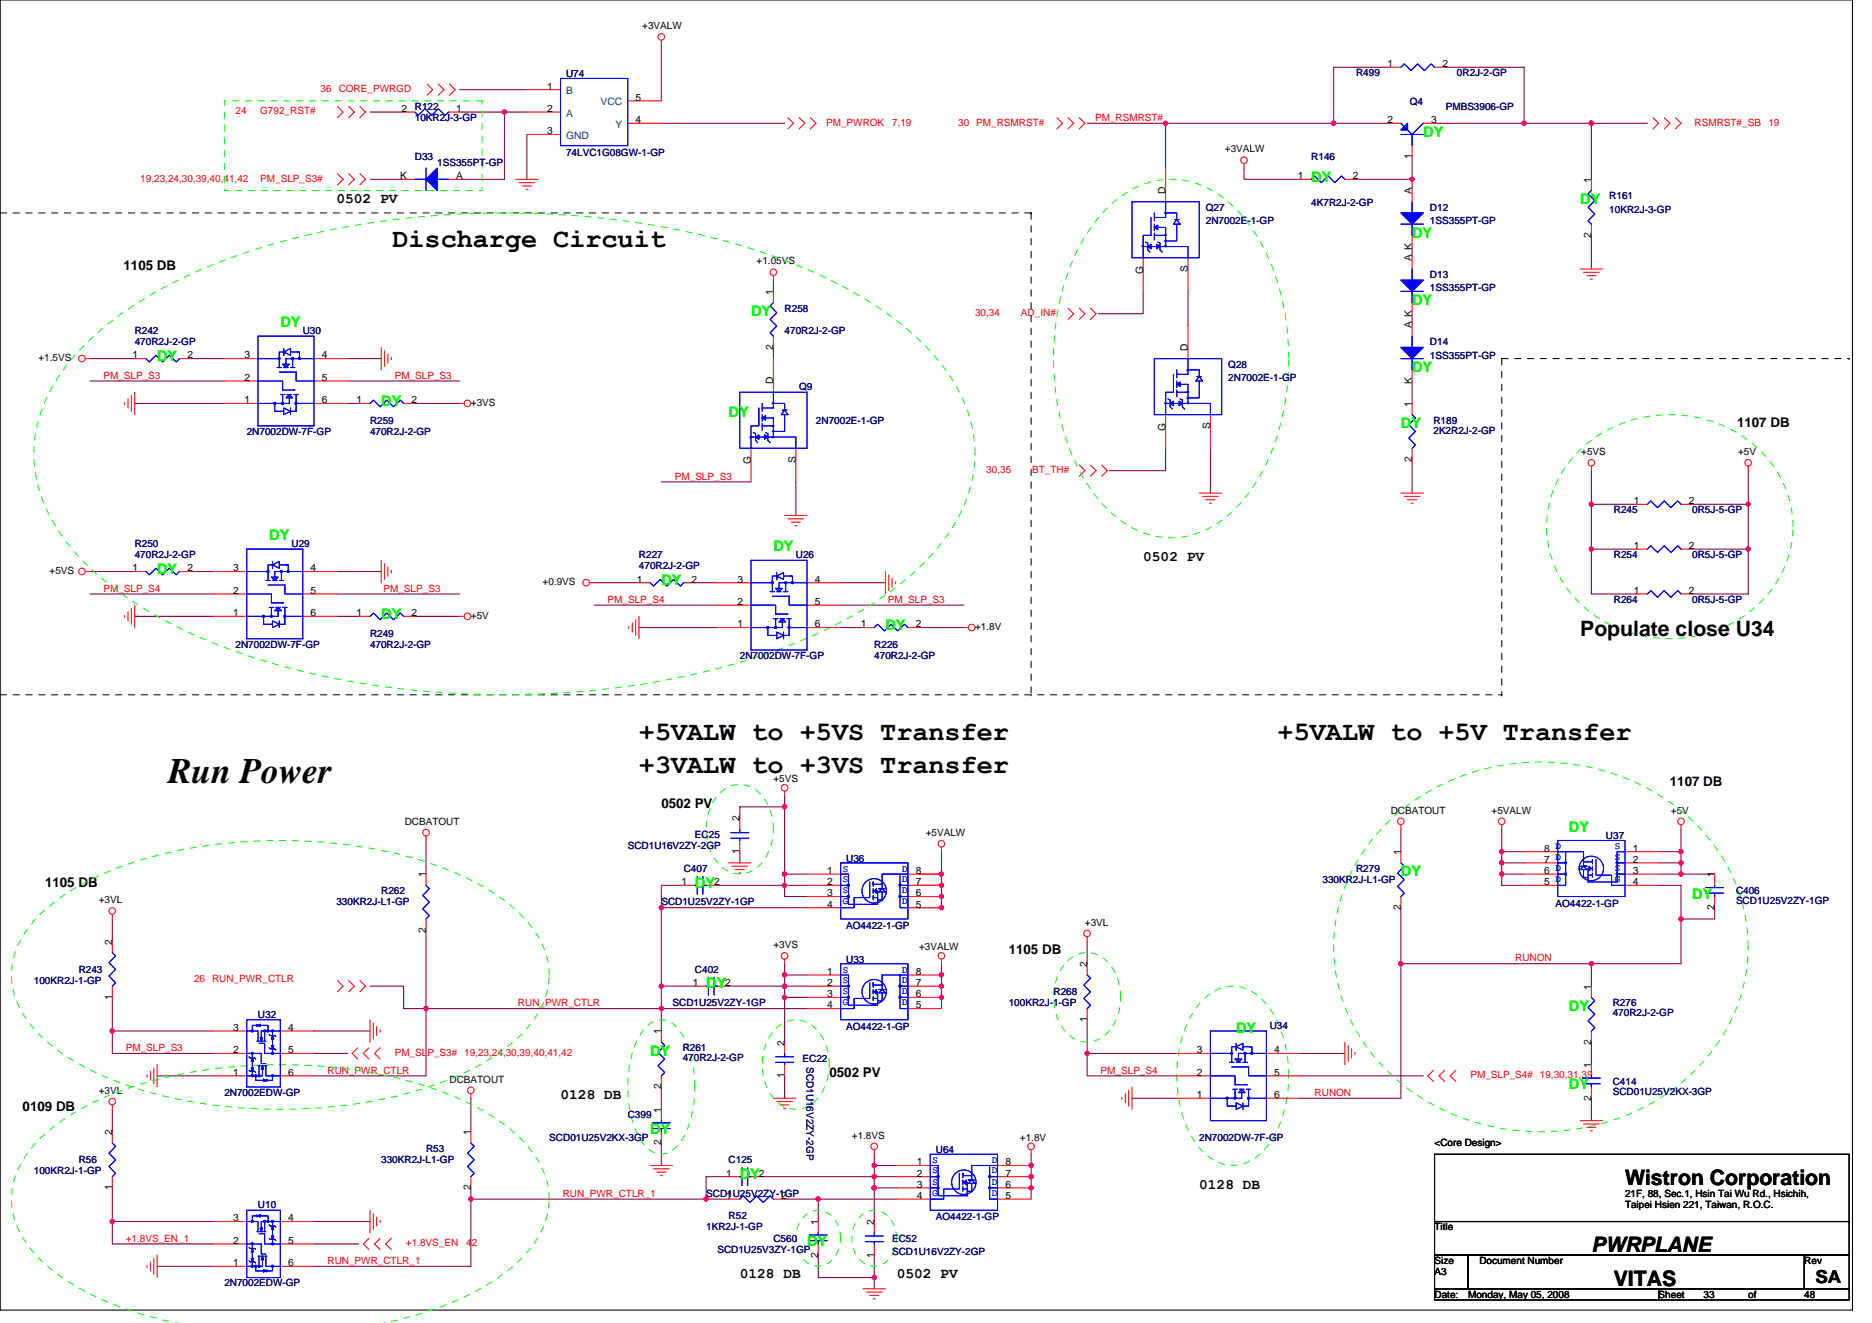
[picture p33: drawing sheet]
<svg xmlns="http://www.w3.org/2000/svg" width="297mm" height="210mm" viewBox="0 0 297 210" stroke-linecap="round" stroke-linejoin="round" font-family="sans-serif">
<defs><g id="words">
<text font-size="5.7" x="26.7" y="124.2">Run Power</text>
<g font-size="4.3">
<text x="62.3" y="39.1">Discharge Circuit</text>
<text x="101.4" y="117.3">+5VALW to +5VS Transfer</text>
<text x="202.7" y="117.3">+5VALW to +5V Transfer</text>
<text x="101.4" y="122.7">+3VALW to +3VS Transfer</text>
</g>
<g font-size="3.4">
<text x="250.7" y="100.9">Populate close U34</text>
<text x="257.8" y="188">Wistron Corporation</text>
<text x="252.5" y="198.7">PWRPLANE</text>
<text x="256.1" y="204">VITAS</text>
</g>
<text font-size="2.8" x="288.1" y="203.6">SA</text>
<g font-size="2.3" fill="#0f0">
<text x="225.8" y="21.7">DY</text>
<text x="208.1" y="28.8">DY</text>
<text x="250.7" y="32.4">DY</text>
<text x="224.1" y="37.7">DY</text>
<text x="44.5" y="51.9">DY</text>
<text x="119.2" y="50.1">DY</text>
<text x="224.1" y="48.4">DY</text>
<text x="24.9" y="57.3">DY</text>
<text x="224.1" y="59">DY</text>
<text x="60.5" y="64.4">DY</text>
<text x="115.6" y="66.1">DY</text>
<text x="222.3" y="67.9">DY</text>
<text x="42.7" y="85.7">DY</text>
<text x="122.7" y="87.5">DY</text>
<text x="24.9" y="91">DY</text>
<text x="104.9" y="92.8">DY</text>
<text x="60.5" y="98.1">DY</text>
<text x="140.5" y="99.9">DY</text>
<text x="249" y="131.9">DY</text>
<text x="110.3" y="140.8">DY</text>
<text x="222.3" y="139">DY</text>
<text x="268.5" y="142.6">DY</text>
<text x="112.1" y="156.8">DY</text>
<text x="249" y="160.4">DY</text>
<text x="103.2" y="167.5">DY</text>
<text x="196.1" y="163.9">DY</text>
<text x="249" y="172.8">DY</text>
<text x="103.2" y="179.9">DY</text>
<text x="117.4" y="187">DY</text>
<text x="128.1" y="197.7">DY</text>
</g>
<g font-size="2.3">
<text x="53.4" y="32.2">0502 PV</text>
<text x="181.4" y="89">0502 PV</text>
<text x="88.9" y="174.4">0128 DB</text>
<text x="190.3" y="188.6">0128 DB</text>
<text x="117.4" y="202.8">0128 DB</text>
<text x="142.3" y="202.8">0502 PV</text>
</g>
<g font-size="2.3" fill="#00f">
<text x="184.2" y="33.9">.</text>
<text x="180.7" y="39.3">.</text>
<text x="184.2" y="37.5">.</text>
<text x="184.2" y="38.4">.</text>
<text x="184.2" y="39.3">.</text>
<text x="187.8" y="58.8">.</text>
<text x="122" y="64.2">.</text>
<text x="184.2" y="64.2">.</text>
<text x="187.8" y="62.4">.</text>
<text x="187.8" y="63.3">.</text>
<text x="187.8" y="64.2">.</text>
<text x="118.4" y="69.5">.</text>
<text x="122" y="67.7">.</text>
<text x="122" y="68.6">.</text>
<text x="122" y="69.5">.</text>
</g>
<g font-size="2.1">
<text x="19.6" y="42.9">1105 DB</text>
<text x="275.6" y="67.8">1107 DB</text>
<text x="265" y="124.7">1107 DB</text>
<text x="104.9" y="128.2">0502 PV</text>
<text x="7.2" y="140.7">1105 DB</text>
<text x="160.1" y="151.3">1105 DB</text>
<text x="131.6" y="170.9">0502 PV</text>
<text x="3.6" y="176.2">0109 DB</text>
</g>
<g font-size="1.6">
<text x="101.9" y="4.6">+3VALW</text>
<text x="220.2" y="10.6">1</text>
<text x="228.9" y="10.6">2</text>
<text x="63.7" y="17.8">2</text>
<text x="72.4" y="17.8">1</text>
<text x="86.8" y="14.2">1</text>
<text x="86.8" y="17.8">2</text>
<text x="100.9" y="16">5</text>
<text x="86.8" y="21.3">3</text>
<text x="100.9" y="19.5">4</text>
<text x="220.2" y="19.5">2</text>
<text x="227.1" y="19.5">3</text>
<text x="63.5" y="28.4">K</text>
<text x="72.4" y="28.4">A</text>
<text x="194.4" y="24.2">+3VALW</text>
<text x="205.9" y="28.4">1</text>
<text x="214.6" y="28.4">2</text>
<text x="224" y="25.3" transform="rotate(-90 224 25.3)">1</text>
<text x="252.5" y="29" transform="rotate(-90 252.5 29)">1</text>
<text x="184.9" y="30.8" transform="rotate(-90 184.9 30.8)">D</text>
<text x="224" y="30.8" transform="rotate(-90 224 30.8)">A</text>
<text x="120.1" y="42">+1.05VS</text>
<text x="224" y="41.4" transform="rotate(-90 224 41.4)">A K</text>
<text x="252.5" y="37.7" transform="rotate(-90 252.5 37.7)">2</text>
<text x="122.7" y="46.8" transform="rotate(-90 122.7 46.8)">1</text>
<text x="181.4" y="43.4" transform="rotate(-90 181.4 43.4)">G</text>
<text x="188.5" y="43.2" transform="rotate(-90 188.5 43.2)">S</text>
<text x="224" y="52.1" transform="rotate(-90 224 52.1)">A K</text>
<text x="6.1" y="57.3">+1.5VS</text>
<text x="21" y="56.9">1</text>
<text x="29.7" y="56.9">2</text>
<text x="38.8" y="56.9">3</text>
<text x="51.1" y="56.9">4</text>
<text x="122.7" y="55.5" transform="rotate(-90 122.7 55.5)">2</text>
<text x="188.5" y="55.6" transform="rotate(-90 188.5 55.6)">D</text>
<text x="38.8" y="64">1</text>
<text x="38.8" y="60.4">2</text>
<text x="51.1" y="60.4">5</text>
<text x="51.1" y="64">6</text>
<text x="56.6" y="64">1</text>
<text x="65.3" y="64">2</text>
<text x="74.7" y="64.4">+3VS</text>
<text x="122.7" y="61" transform="rotate(-90 122.7 61)">D</text>
<text x="224" y="64.5" transform="rotate(-90 224 64.5)">1</text>
<text x="224" y="61" transform="rotate(-90 224 61)">K</text>
<text x="184.9" y="68.3" transform="rotate(-90 184.9 68.3)">G</text>
<text x="192" y="68.1" transform="rotate(-90 192 68.1)">S</text>
<text x="119.1" y="73.6" transform="rotate(-90 119.1 73.6)">G</text>
<text x="126.3" y="73.4" transform="rotate(-90 126.3 73.4)">S</text>
<text x="224" y="73.3" transform="rotate(-90 224 73.3)">2</text>
<text x="250.9" y="72.2">+5VS</text>
<text x="275.8" y="72.2">+5V</text>
<text x="259.3" y="80">1</text>
<text x="268" y="80">2</text>
<text x="259.3" y="87.1">1</text>
<text x="268" y="87.1">2</text>
<text x="7.9" y="91">+5VS</text>
<text x="21" y="90.7">1</text>
<text x="29.7" y="90.7">2</text>
<text x="37" y="94.2">2</text>
<text x="37" y="90.7">3</text>
<text x="49.3" y="90.7">4</text>
<text x="49.3" y="94.2">5</text>
<text x="86.1" y="92.8">+0.9VS</text>
<text x="101" y="92.4">1</text>
<text x="109.7" y="92.4">2</text>
<text x="117" y="96">2</text>
<text x="117" y="92.4">3</text>
<text x="129.3" y="92.4">4</text>
<text x="129.3" y="96">5</text>
<text x="259.3" y="94.2">1</text>
<text x="268" y="94.2">2</text>
<text x="37" y="97.8">1</text>
<text x="49.3" y="97.8">6</text>
<text x="56.6" y="97.8">1</text>
<text x="65.3" y="97.8">2</text>
<text x="74.7" y="98.1">+5V</text>
<text x="117" y="99.5">1</text>
<text x="129.3" y="99.5">6</text>
<text x="136.6" y="99.5">1</text>
<text x="145.3" y="99.5">2</text>
<text x="154.7" y="99.9">+1.8V</text>
<text x="122.7" y="124.1">+5VS</text>
<text x="64.2" y="130.9">DCBATOUT</text>
<text x="117.4" y="130.3" transform="rotate(-90 117.4 130.3)">2</text>
<text x="220.7" y="129.1">DCBATOUT</text>
<text x="236.7" y="129.1">+5VALW</text>
<text x="265.1" y="129.1">+5V</text>
<text x="117.4" y="135.5" transform="rotate(-90 117.4 135.5)">1</text>
<text x="146.9" y="132.6">+5VALW</text>
<text x="222.3" y="135.7" transform="rotate(-90 222.3 135.7)">1</text>
<text x="245" y="136.9">7</text>
<text x="245" y="135.1">8 D</text>
<text x="259.1" y="135.1">1</text>
<text x="259.1" y="136.9">2</text>
<text x="15.7" y="143.3">+3VL</text>
<text x="67.6" y="139.2" transform="rotate(-90 67.6 139.2)">1</text>
<text x="108.1" y="140.4">1</text>
<text x="113.3" y="140.4">2</text>
<text x="131.3" y="138.7">1</text>
<text x="131.3" y="140.4">2</text>
<text x="131.3" y="142.2">3</text>
<text x="131.3" y="144">4</text>
<text x="145.3" y="144">5</text>
<text x="145.3" y="142.2">6</text>
<text x="145.3" y="140.4">7</text>
<text x="145.3" y="138.7">8</text>
<text x="245" y="140.4">5</text>
<text x="245" y="138.7">6</text>
<text x="259.1" y="138.7">3</text>
<text x="259.1" y="140.4">4</text>
<text x="272.1" y="139.2" transform="rotate(-90 272.1 139.2)">1</text>
<text x="17.8" y="149.9" transform="rotate(-90 17.8 149.9)">2</text>
<text x="67.6" y="148" transform="rotate(-90 67.6 148)">2</text>
<text x="172.1" y="146.9">+3VL</text>
<text x="222.3" y="144.4" transform="rotate(-90 222.3 144.4)">2</text>
<text x="272.1" y="144.4" transform="rotate(-90 272.1 144.4)">2</text>
<text x="122.7" y="150.4">+3VS</text>
<text x="131.3" y="154.7">1</text>
<text x="145.3" y="154.7">8</text>
<text x="145.8" y="150.8">+3VALW</text>
<text x="172.5" y="153.4" transform="rotate(-90 172.5 153.4)">2</text>
<text x="17.8" y="158.6" transform="rotate(-90 17.8 158.6)">1</text>
<text x="109.9" y="156.4">1</text>
<text x="115.1" y="156.4">2</text>
<text x="131.3" y="156.4">2</text>
<text x="131.3" y="158.2">3</text>
<text x="131.3" y="160">4</text>
<text x="145.3" y="160">5</text>
<text x="145.3" y="158.2">6</text>
<text x="145.3" y="156.4">7</text>
<text x="252.5" y="157" transform="rotate(-90 252.5 157)">1</text>
<text x="37" y="167.1">2</text>
<text x="37" y="163.6">3</text>
<text x="45.7" y="163.6">4</text>
<text x="45.7" y="167.1">5</text>
<text x="104.9" y="164.1" transform="rotate(-90 104.9 164.1)">1</text>
<text x="124.5" y="165.9" transform="rotate(-90 124.5 165.9)">2</text>
<text x="172.5" y="162.2" transform="rotate(-90 172.5 162.2)">1</text>
<text x="189.9" y="167.1">3</text>
<text x="202.2" y="167.1">4</text>
<text x="252.5" y="165.7" transform="rotate(-90 252.5 165.7)">2</text>
<text x="15.7" y="173.5">+3VL</text>
<text x="37" y="170.7">1</text>
<text x="45.7" y="170.7">6</text>
<text x="71.3" y="171.7">DCBATOUT</text>
<text x="104.9" y="172.8" transform="rotate(-90 104.9 172.8)">2</text>
<text x="124.5" y="171.1" transform="rotate(-90 124.5 171.1)">1</text>
<text x="189.9" y="170.7">2</text>
<text x="202.2" y="170.7">5</text>
<text x="252.5" y="169.4" transform="rotate(-90 252.5 169.4)">1</text>
<text x="104.9" y="176.6" transform="rotate(-90 104.9 176.6)">1</text>
<text x="189.9" y="174.2">1</text>
<text x="202.2" y="174.2">6</text>
<text x="252.5" y="174.6" transform="rotate(-90 252.5 174.6)">2</text>
<text x="17.8" y="180.1" transform="rotate(-90 17.8 180.1)">2</text>
<text x="74.7" y="180.1" transform="rotate(-90 74.7 180.1)">1</text>
<text x="104.9" y="181.7" transform="rotate(-90 104.9 181.7)">2</text>
<text x="135.2" y="180.6">+1.8VS</text>
<text x="145.5" y="184.9">1</text>
<text x="159.5" y="184.9">8</text>
<text x="161.8" y="181">+1.8V</text>
<text x="227.6" y="181.9">&lt;Core Design&gt;</text>
<text x="17.8" y="188.8" transform="rotate(-90 17.8 188.8)">1</text>
<text x="74.7" y="188.8" transform="rotate(-90 74.7 188.8)">2</text>
<text x="115.2" y="186.7">1</text>
<text x="115.2" y="190.2">1</text>
<text x="120.4" y="186.7">2</text>
<text x="124" y="190.2">2</text>
<text x="145.5" y="186.7">2</text>
<text x="145.5" y="188.4">3</text>
<text x="145.5" y="190.2">4</text>
<text x="159.5" y="190.2">5</text>
<text x="159.5" y="188.4">6</text>
<text x="159.5" y="186.7">7</text>
<text x="257.8" y="189.9">21F, 88, Sec.1, Hsin Tai Wu Rd., Hsichih,</text>
<text x="257.8" y="191.7">Taipei Hsien 221, Taiwan, R.O.C.</text>
<text x="37" y="197.3">2</text>
<text x="37" y="193.8">3</text>
<text x="45.7" y="193.8">4</text>
<text x="45.7" y="197.3">5</text>
<text x="129.8" y="194.3" transform="rotate(-90 129.8 194.3)">1</text>
<text x="138.7" y="194.3" transform="rotate(-90 138.7 194.3)">2</text>
<text x="227.6" y="195.2">Title</text>
<text x="37" y="200.9">1</text>
<text x="45.7" y="200.9">6</text>
<text x="129.8" y="199.5" transform="rotate(-90 129.8 199.5)">2</text>
<text x="138.7" y="199.5" transform="rotate(-90 138.7 199.5)">1</text>
<text x="227.6" y="202.3">A3</text>
<text x="227.6" y="200.6">Size</text>
<text x="234.7" y="200.6">Document Number</text>
<text x="286.3" y="200.6">Rev</text>
<text x="227.6" y="205.9">Date:</text>
<text x="233" y="205.9">Monday, May 05, 2008</text>
<text x="263.2" y="205.9">Sheet</text>
<text x="270.3" y="205.9">33</text>
<text x="277.4" y="205.9">of</text>
<text x="286.3" y="205.9">48</text>
</g>
<g font-size="1.6" fill="#f00">
<text x="50.9" y="14.6">36 CORE_PWRGD</text>
<text x="37.4" y="18.1">24</text>
<text x="41.3" y="18.1">G792_RST#</text>
<text x="131.1" y="19.9">PM_PWROK</text>
<text x="141.6" y="19.9">7,19</text>
<text x="152.1" y="19.9">30 PM_RSMRST#</text>
<text x="173.8" y="19.2">PM_RSMRST#</text>
<text x="268.9" y="19.9">RSMRST#_SB</text>
<text x="280.6" y="19.9">19</text>
<text x="22.3" y="28.8">19,23,24,30,39,40,41,42</text>
<text x="41.3" y="28.8">PM_SLP_S3#</text>
<text x="154.7" y="50.1">30,34</text>
<text x="162" y="50.1">AD_IN#</text>
<text x="16.4" y="60.1">PM_SLP_S3</text>
<text x="62.6" y="60.1">PM_SLP_S3</text>
<text x="107.1" y="76.1">PM_SLP_S3</text>
<text x="156.5" y="75">30,35</text>
<text x="163.8" y="75">BT_TH#</text>
<text x="16.4" y="93.9">PM_SLP_S4</text>
<text x="60.9" y="93.9">PM_SLP_S3</text>
<text x="96.4" y="95.7">PM_SLP_S4</text>
<text x="140.9" y="95.7">PM_SLP_S3</text>
<text x="30.8" y="155.7">26 RUN_PWR_CTLR</text>
<text x="240.4" y="152.5">RUNON</text>
<text x="82.2" y="159.7">RUN_PWR_CTLR</text>
<text x="20" y="166.8">PM_SLP_S3</text>
<text x="62.6" y="167.5">PM_SLP_S3# 19,23,24,30,39,40,41,42</text>
<text x="52" y="170.3">RUN_PWR_CTLR</text>
<text x="174.6" y="170.3">PM_SLP_S4</text>
<text x="208.6" y="173.9">RUNON</text>
<text x="233.3" y="171">PM_SLP_S4# 19,30,31,39</text>
<text x="89.3" y="189.9">RUN_PWR_CTLR_1</text>
<text x="20" y="197">+1.8VS_EN_1</text>
<text x="64.4" y="197.7">+1.8VS_EN</text>
<text x="74" y="197.7">42</text>
<text x="52" y="200.6">RUN_PWR_CTLR_1</text>
</g>
<g font-size="1.6" fill="#000080">
<text x="65.8" y="17.4">R122</text>
<text x="89.8" y="12.3">U74</text>
<text x="215.2" y="12.1">R499</text>
<text x="223.7" y="16.7">Q4</text>
<text x="229.4" y="17.4">PMBS3906-GP</text>
<text x="231.2" y="12.1">0R2J-2-GP</text>
<text x="65.8" y="19.2">10KR2J-3-GP</text>
<text x="65.8" y="25.4">D33</text>
<text x="69.4" y="26.3">1SS355PT-GP</text>
<text x="89.8" y="24.7">74LVC1G08GW-1-GP</text>
<text x="208.1" y="25.4">R146</text>
<text x="191.3" y="33.4">Q27</text>
<text x="191.3" y="35.6">2N7002E-1-GP</text>
<text x="208.1" y="32.7">4K7R2J-2-GP</text>
<text x="226.9" y="33.4">D12</text>
<text x="226.9" y="35.6">1SS355PT-GP</text>
<text x="255.4" y="31.6">R161</text>
<text x="255.4" y="33.8">10KR2J-3-GP</text>
<text x="226.9" y="44.1">D13</text>
<text x="226.9" y="46.2">1SS355PT-GP</text>
<text x="21.4" y="53">R242</text>
<text x="48" y="53">U30</text>
<text x="124.5" y="49.4">R258</text>
<text x="124.5" y="53">470R2J-2-GP</text>
<text x="21.4" y="54.8">470R2J-2-GP</text>
<text x="194.9" y="58.3">Q28</text>
<text x="226.9" y="54.8">D14</text>
<text x="226.9" y="56.9">1SS355PT-GP</text>
<text x="126.8" y="61.9">Q9</text>
<text x="194.9" y="60.5">2N7002E-1-GP</text>
<text x="39.2" y="69">2N7002DW-7F-GP</text>
<text x="58.7" y="67.2">R259</text>
<text x="58.7" y="69">470R2J-2-GP</text>
<text x="129.5" y="67.2">2N7002E-1-GP</text>
<text x="227.5" y="67.2">R189</text>
<text x="227.5" y="68.8">2K2R2J-2-GP</text>
<text x="256.1" y="81.4">R245</text>
<text x="268.5" y="81.4">0R5J-5-GP</text>
<text x="21.4" y="86.8">R250</text>
<text x="21.4" y="88.5">470R2J-2-GP</text>
<text x="46.3" y="86.8">U29</text>
<text x="101.4" y="88.5">R227</text>
<text x="126.3" y="88.5">U26</text>
<text x="256.1" y="88.5">R254</text>
<text x="268.5" y="88.5">0R5J-5-GP</text>
<text x="101.4" y="90.3">470R2J-2-GP</text>
<text x="256.1" y="95.7">R264</text>
<text x="268.5" y="95.7">0R5J-5-GP</text>
<text x="58.7" y="101">R249</text>
<text x="37.4" y="102.8">2N7002DW-7F-GP</text>
<text x="58.7" y="102.8">470R2J-2-GP</text>
<text x="117.4" y="104.5">2N7002DW-7F-GP</text>
<text x="138.7" y="102.8">R226</text>
<text x="138.7" y="104.5">470R2J-2-GP</text>
<text x="99.6" y="134.8">SCD1U16V2ZY-2GP</text>
<text x="110.3" y="133">EC25</text>
<text x="134.3" y="136.7">U36</text>
<text x="254.8" y="133.2">U37</text>
<text x="53.4" y="143.7">330KR2J-L1-GP</text>
<text x="60.5" y="141.9">R262</text>
<text x="104.9" y="143.7">SCD1U25V2ZY-1GP</text>
<text x="108.5" y="138.3">C407</text>
<text x="209.8" y="140.1">330KR2J-L1-GP</text>
<text x="215.2" y="138.3">R279</text>
<text x="246.8" y="143.8">AO4422-1-GP</text>
<text x="275.5" y="141.9">C406</text>
<text x="275.5" y="143.5">SCD1U25V2ZY-1GP</text>
<text x="134.3" y="147.4">AO4422-1-GP</text>
<text x="12.5" y="154.3">R243</text>
<text x="110.3" y="154.3">C402</text>
<text x="134.3" y="152.7">U33</text>
<text x="5.4" y="156.1">100KR2J-1-GP</text>
<text x="40.9" y="161.4">U32</text>
<text x="106.7" y="159.7">SCD1U25V2ZY-1GP</text>
<text x="160.1" y="159.7">100KR2J-1-GP</text>
<text x="167.2" y="157.9">R268</text>
<text x="255.9" y="159.7">R276</text>
<text x="255.9" y="161.3">470R2J-2-GP</text>
<text x="108.3" y="166.8">R261</text>
<text x="134.3" y="163.4">AO4422-1-GP</text>
<text x="201.5" y="163.2">U34</text>
<text x="35.6" y="173.9">2N7002EDW-GP</text>
<text x="108.3" y="168.4">470R2J-2-GP</text>
<text x="127.3" y="168.6">EC22</text>
<text x="128" y="169.3" transform="rotate(90 128 169.3)">SCD1U16V2ZY-2GP</text>
<text x="255.9" y="172.1">C414</text>
<text x="255.9" y="173.7">SCD01U25V2KX-3GP</text>
<text x="99.6" y="177.4">C399</text>
<text x="12.5" y="184.6">R56</text>
<text x="60.5" y="184.6">330KR2J-L1-GP</text>
<text x="67.6" y="182.8">R53</text>
<text x="87.2" y="181">SCD01U25V2KX-3GP</text>
<text x="115.6" y="184.6">C125</text>
<text x="148.5" y="182.9">U64</text>
<text x="190.3" y="181">2N7002DW-7F-GP</text>
<text x="5.4" y="186.3">100KR2J-1-GP</text>
<text x="40.9" y="191.7">U10</text>
<text x="112.1" y="189.9">SCD1U25V2ZY-1GP</text>
<text x="112.1" y="195.2">1KR2J-1-GP</text>
<text x="115.6" y="193.4">R52</text>
<text x="122.7" y="197">C560</text>
<text x="141.6" y="197">EC52</text>
<text x="148.5" y="193.6">AO4422-1-GP</text>
<text x="113.8" y="198.8">SCD1U25V3ZY-1GP</text>
<text x="141.6" y="199.1">SCD1U16V2ZY-2GP</text>
<text x="35.6" y="204.1">2N7002EDW-GP</text>
</g>
<g font-size="1.6" fill="#004080">
<text x="89.8" y="14.9">B</text>
<text x="95.3" y="16.7">VCC</text>
<text x="89.8" y="18.5">A</text>
<text x="89.8" y="22.1">GND</text>
<text x="97.7" y="20.3">Y</text>
</g>
<g font-size="1.6" fill="#00f">
<text x="246.8" y="136.4">D</text>
<text x="246.8" y="134.8">D</text>
<text x="256.2" y="134.8">S</text>
<text x="256.2" y="136.4">S</text>
<text x="133.7" y="138.3">S</text>
<text x="133.7" y="139.9">S</text>
<text x="133.7" y="141.7">S</text>
<text x="133.7" y="143.5">G</text>
<text x="143.2" y="143.5">D</text>
<text x="143.2" y="141.7">D</text>
<text x="143.2" y="139.9">D</text>
<text x="143.2" y="138.3">D</text>
<text x="246.8" y="139.9">D</text>
<text x="246.8" y="138.2">D</text>
<text x="256.2" y="138.2">S</text>
<text x="256.2" y="139.9">G</text>
<text x="133.7" y="154.3">S</text>
<text x="133.7" y="155.9">S</text>
<text x="143.2" y="155.9">D</text>
<text x="143.2" y="154.3">D</text>
<text x="133.7" y="157.7">S</text>
<text x="133.7" y="159.5">G</text>
<text x="143.2" y="159.5">D</text>
<text x="143.2" y="157.7">D</text>
<text x="148" y="184.6">S</text>
<text x="157.4" y="184.6">D</text>
<text x="148" y="186.2">S</text>
<text x="148" y="187.9">S</text>
<text x="148" y="189.7">G</text>
<text x="157.4" y="189.7">D</text>
<text x="157.4" y="187.9">D</text>
<text x="157.4" y="186.2">D</text>
</g>
</g></defs>
<path d="M0 0h293.9v207.9h-293.9zM227.6 183.1h65.8v10.7h-65.8zM227.6 193.8h65.8v5.3h-65.8zM227.6 199.1h5.4v5.4h-5.4zM233 199.1h53.3v5.4h-53.3zM286.3 199.1h7.1v5.4h-7.1zM227.6 204.5h35.6v1.7h-35.6zM263.2 204.5h30.2v1.7h-30.2z" fill="none" stroke="#000" stroke-width=".17"/>
<g fill="none" stroke="#800040" stroke-width=".17">
<path d="M58.7 17.8h5.3M72.9 17.8h7.1v10.6h-7.1M72.9 14.2h10.7M80 17.8h3.6M104.9 7.1v8.9M104.9 19.6h19.6M172.5 19.6h12.5v7.1M185 19.6h35.5M220.5 10.7h-8.9v8.9M227.6 19.6h33.8M229.4 10.7h12.4v8.9M252.5 19.6v8.8"/>
<path d="M58.7 28.4h5.3M83.6 21.3v7.1M197.4 26.7v1.7h8.9M215.2 28.4h8.9M224.1 24.9v5.3M224.1 39.1v1.8M252.5 37.3v5.4M14.3 56.9h7.1M30.3 56.9h5.3M55.2 56.9h5.3M122.7 44.4v1.8M122.7 55.1v1.8"/>
<path d="M181.4 46.2v3.6h-7.1M188.5 46.2v5.4M224.1 49.8v1.8M14.3 60.5h21.3M21.4 64h14.2M55.2 64h1.7M55.2 60.5h17.7M65.8 64h7.1M104.9 76.5h14.3M126.3 76.5v5.3M185 71.1v3.6h-8.9M192.1 71.1v7.1"/>
<path d="M224.1 60.5v3.5M224.1 72.9v5.3M252.5 74.7v19.5h7.1M277.4 74.7v5.3M14.3 90.7h7.1M14.3 94.2h19.5M21.4 97.8h12.4M30.3 90.7h3.5M53.4 90.7h7.1M53.4 94.2h19.5M53.4 97.8h3.5M65.8 97.8h7.1"/>
<path d="M94.3 92.5h7.1M94.3 96h19.5M101.4 99.6h12.4M110.3 92.5h3.5M133.4 92.5h7.1M133.4 96h19.5M133.4 99.6h3.5M145.8 99.6h7.1M252.5 80h7.1M252.5 87.1h7.1M268.5 80h8.9v7.1M268.5 87.1h8.9"/>
<path d="M277.4 87.1v7.1h-8.9M67.6 133.3v5.4M117.4 135.1v1.8M124.5 126.2v16h3.6M124.5 138.7h3.6M124.5 128h-7.1v1.8M145.8 138.7h3.6M149.4 135.1v8.9h-3.6M222.3 131.6v3.5M238.3 136.9v1.8h3.5M238.3 138.7v1.8h3.5M238.3 135.1h3.5"/>
<path d="M238.3 131.6v5.3M238.3 136.9h3.5M263.2 138.7h8.9M263.2 135.1h3.5M263.2 136.9h3.5M266.7 131.6v7.1M17.8 158.2v8.9h16M17.8 145.8v3.6M58.7 156.5h5.3v3.5h64.1M67.6 147.6v23.1h-17.8M104.9 144v12.5h5.4M104.9 144h23.2"/>
<path d="M104.9 156.5v7.1M108.5 140.5h-3.6v3.5M113.8 140.5h14.3M115.6 156.5h12.5M124.5 152.9v5.3h3.6M124.5 154.7h3.6M124.5 158.2v7.2M145.8 140.5h3.6M145.8 142.2h3.6M149.4 152.9v7.1M172.5 149.4v3.5M222.3 144v30.2h-16"/>
<path d="M252.5 152.9v3.6M263.2 140.5h3.5v5.3h5.4v-1.8M266.7 145.8v7.1h-44.4M17.8 163.6h16M17.8 176v3.6M24.9 170.7h8.9M49.8 167.1h5.4M49.8 163.6h8.9M74.7 174.2v5.4M104.9 172.5v3.5M124.5 170.7v3.5M172.5 161.8v8.9h14.2"/>
<path d="M172.5 167.1h14.2M179.6 174.2h7.1M206.3 170.7h19.5M206.3 167.1h7.1M252.5 165.4v3.5M252.5 174.2v3.6M17.8 188.5v8.9h16M17.8 193.8h16M49.8 197.4h7.1M49.8 193.8h8.9M74.7 190.2h40.9M74.7 188.5v12.4h-24.9"/>
<path d="M104.9 181.4v3.5M115.6 186.7h-3.5v3.5M120.9 186.7h21.4M124.5 190.2h17.8M129.8 199.1v3.6h8.9M129.8 190.2v3.6M138.7 183.1v10.7M138.7 199.1v5.4M138.7 184.9h3.6M138.7 188.5h3.6M163.6 183.1v7.1M24.9 200.9h8.9"/>
</g>
<g fill="#f0f" stroke="#f0f" stroke-width=".17">
<circle cx="124.5" cy="154.7" r=".35"/>
<circle cx="124.5" cy="156.5" r=".35"/>
<circle cx="149.4" cy="158.2" r=".35"/>
<circle cx="149.4" cy="156.5" r=".35"/>
<circle cx="124.5" cy="128" r=".35"/>
<circle cx="124.5" cy="140.4" r=".35"/>
<circle cx="124.5" cy="138.7" r=".35"/>
<circle cx="149.4" cy="142.2" r=".35"/>
<circle cx="149.4" cy="144" r=".35"/>
<circle cx="149.4" cy="138.7" r=".35"/>
<circle cx="149.4" cy="140.4" r=".35"/>
<circle cx="149.4" cy="154.7" r=".35"/>
<circle cx="80" cy="17.8" r=".35"/>
<circle cx="238.3" cy="135.1" r=".35"/>
<circle cx="238.3" cy="138.7" r=".35"/>
<circle cx="238.3" cy="136.9" r=".35"/>
<circle cx="266.7" cy="138.7" r=".35"/>
<circle cx="266.7" cy="136.9" r=".35"/>
<circle cx="266.7" cy="145.8" r=".35"/>
<circle cx="222.3" cy="152.9" r=".35"/>
<circle cx="252.5" cy="152.9" r=".35"/>
<circle cx="252.5" cy="19.5" r=".35"/>
<circle cx="241.8" cy="19.5" r=".35"/>
<circle cx="224.1" cy="28.4" r=".35"/>
<circle cx="211.6" cy="19.5" r=".35"/>
<circle cx="184.9" cy="19.5" r=".35"/>
<circle cx="172.5" cy="167.1" r=".35"/>
<circle cx="104.9" cy="160" r=".35"/>
<circle cx="67.6" cy="160" r=".35"/>
<circle cx="17.8" cy="163.6" r=".35"/>
<circle cx="252.5" cy="80" r=".35"/>
<circle cx="252.5" cy="87.1" r=".35"/>
<circle cx="277.4" cy="80" r=".35"/>
<circle cx="277.4" cy="87.1" r=".35"/>
<circle cx="104.9" cy="156.5" r=".35"/>
<circle cx="124.5" cy="158.2" r=".35"/>
<circle cx="163.6" cy="184.9" r=".35"/>
<circle cx="138.7" cy="188.5" r=".35"/>
<circle cx="138.7" cy="184.9" r=".35"/>
<circle cx="163.6" cy="188.5" r=".35"/>
<circle cx="138.7" cy="186.7" r=".35"/>
<circle cx="104.9" cy="144" r=".35"/>
<circle cx="266.7" cy="135.1" r=".35"/>
<circle cx="138.7" cy="202.7" r=".35"/>
<circle cx="129.8" cy="190.2" r=".35"/>
<circle cx="163.6" cy="186.7" r=".35"/>
<circle cx="74.7" cy="190.2" r=".35"/>
<circle cx="112" cy="190.2" r=".35"/>
<circle cx="17.8" cy="193.8" r=".35"/>
</g>
<g fill="none" stroke="#f00" stroke-width=".17">
<path d="M53.5 16.9l.9 .9-.9 .9M55.3 16.9l.9 .9-.9 .9M57.1 16.9l.9 .9-.9 .9M64 17.8h1.8M67.8 13.3l.9 .9-.9 .9M69.6 13.3l.8 .9-.8 .9M71.2 17.8h1.7M71.3 13.3l.9 .9-.9 .9M83.6 17.8h5.3M83.6 14.2h5.3M99.6 19.6h5.3M99.6 16h5.3"/>
<path d="M104.9 6.4v.7M125 18.7l.9 .9-.9 .8M126.8 18.7l.9 .9-.9 .8M128.6 18.7l.9 .9-.9 .8M167.7 18.7l.9 .9-.9 .8M169.5 18.7l.9 .9-.9 .8M171.3 18.7l.8 .9-.8 .8M220.5 19.6h1.8M220.5 10.7h1.8M225.8 19.6h1.8M227.6 10.7h1.8M262.3 18.7l.9 .9-.9 .8"/>
<path d="M264.1 18.7l.9 .9-.9 .8M265.9 18.7l.8 .9-.8 .8M53.5 27.6l.9 .8-.9 .9M55.3 27.6l.9 .8-.9 .9M57.1 27.6l.9 .8-.9 .9M64 28.4h1.8M71.2 28.4h1.7M81.8 28.4h3.6M82.4 29h2.5M82.9 29.5h1.4M83.4 30.1h.4M83.6 21.3h5.3"/>
<path d="M185 26.7v5.3M197.4 26v.7M206.3 28.4h1.8M213.4 28.4h1.8M224.1 23.1v1.8M224.1 30.2v1.8M224.1 37.3v1.8M252.5 28.4v1.8M252.5 35.6v1.7M13.5 56.9h.8M21.4 56.9h1.8M28.5 56.9h1.8"/>
<path d="M35.6 56.9h5.3M49.8 56.9h5.4M60.5 55.1v3.6M61 55.6v2.5M61.5 56.2v1.4M62.1 56.7v.4M122.7 43.7v.7M122.7 46.2v1.8M122.7 53.3v1.8M122.7 56.9v5.3M169.5 48.9l.9 .9-.9 .9M171.3 48.9l.8 .9-.8 .9"/>
<path d="M173 48.9l.9 .9-.9 .9M181.4 40.9v5.3M188.5 40.9v5.3M188.5 51.6v5.3M224.1 40.9v1.8M224.1 48v1.8M224.1 51.6v1.7M224.1 58.7v1.8M250.7 42.7h3.6M251.3 43.2h2.5M251.8 43.7h1.4M252.3 44.3h.4"/>
<path d="M19.8 63.8v.4M20.3 63.3v1.4M20.8 62.8v2.5M21.4 62.2v3.6M35.6 64h5.3M35.6 60.5h5.3M49.8 64h5.4M49.8 60.5h5.4M56.9 64h1.8M64 64h1.8M72.9 64h.8M119.2 71.1v5.4"/>
<path d="M126.3 71.1v5.4M171.3 73.8l.8 .9-.8 .9M173 73.8l.9 .9-.9 .9M174.8 73.8l.9 .9-.9 .9M185 65.8v5.3M190.3 78.2h3.5M190.8 78.8h2.5M191.3 79.3h1.5M191.9 79.8h.3M192.1 65.8v5.3M222.3 78.2h3.5M222.8 78.8h2.5"/>
<path d="M223.3 79.3h1.5M223.9 79.8h.3M224.1 64v1.8M224.1 71.1v1.8M252.5 74v.7M277.4 74v.7M13.5 90.7h.8M19.8 97.6v.4M20.3 97.1v1.4M20.8 96.5v2.5M21.4 96v3.6M21.4 90.7h1.8"/>
<path d="M28.5 90.7h1.8M33.8 97.8h5.4M33.8 90.7h5.4M33.8 94.2h5.4M48 97.8h5.4M48 90.7h5.4M48 94.2h5.4M56.9 97.8h1.8M60.5 88.9v3.6M61 89.4v2.5M61.5 90v1.4M62.1 90.5v.3"/>
<path d="M64 97.8h1.8M72.9 97.8h.8M93.6 92.5h.7M99.8 99.4v.3M100.3 98.8v1.5M100.9 98.3v2.5M101.4 92.5h1.8M101.4 97.8v3.5M108.5 92.5h1.8M113.8 99.6h5.4M113.8 92.5h5.4M113.8 96h5.4"/>
<path d="M124.5 81.8h3.6M125 82.3h2.5M125.6 82.8h1.4M126.1 83.4h.3M128.1 99.6h5.3M128.1 92.5h5.3M128.1 96h5.3M136.9 99.6h1.8M140.5 90.7v3.5M141 91.2v2.5M141.6 91.7v1.5M142.1 92.3v.3"/>
<path d="M144.1 99.6h1.7M152.9 99.6h.8M259.6 87.1h1.8M259.6 94.2h1.8M259.6 80h1.8M266.7 87.1h1.8M266.7 94.2h1.8M266.7 80h1.8M67.6 132.6v.7M67.6 138.7v1.8M115.6 136.9h3.6M116.1 137.4h2.5"/>
<path d="M116.7 138h1.4M117.2 138.5h.4M117.4 129.8v1.8M117.4 133.3v1.8M124.5 125.5v.7M128.1 138.7h5.3M144.1 138.7h5.3M149.4 134.4v.7M222.3 130.9v.7M222.3 135.1v1.8M238.3 130.9v.7M241.8 136.9h5.4"/>
<path d="M241.8 138.7h5.4M241.8 135.1h5.4M257.8 136.9h5.4M257.8 138.7h5.4M257.8 135.1h5.4M266.7 130.9v.7M272.1 138.7v1.8M17.8 145.1v.7M17.8 149.4v1.7M17.8 156.5v1.7M53.5 155.6l.9 .9-.9 .9M55.3 155.6l.9 .9-.9 .9"/>
<path d="M57.1 155.6l.9 .9-.9 .9M67.6 145.8v1.8M108.5 140.5h1.8M110.3 156.5h1.8M112.1 140.5h1.7M113.8 156.5h1.8M124.5 152.2v.7M128.1 154.7h5.3M128.1 156.5h5.3M128.1 158.2h5.3M128.1 140.5h5.3M128.1 142.2h5.3"/>
<path d="M128.1 144h5.3M144.1 154.7h5.3M144.1 156.5h5.3M144.1 158.2h5.3M144.1 140.5h5.3M144.1 142.2h5.3M144.1 144h5.3M149.4 152.2v.7M172.5 148.6v.8M172.5 152.9v1.8M222.3 142.2v1.8M241.8 140.5h5.4"/>
<path d="M252.5 156.5v1.7M257.8 140.5h5.4M272.1 142.2v1.8M17.8 175.3v.7M17.8 179.6v1.8M23.3 170.5v.4M23.9 170v1.4M24.4 169.4v2.5M24.9 168.9v3.6M33.8 170.7h5.4M33.8 167.1h5.4M33.8 163.6h5.4"/>
<path d="M44.5 170.7h5.3M44.5 167.1h5.3M44.5 163.6h5.3M56.8 166.2l-.9 .9 .9 .9M58.5 166.2l-.8 .9 .8 .9M58.7 161.8v3.6M59.2 162.3v2.5M59.8 162.9v1.4M60.3 163.4v.3M60.3 166.2l-.9 .9 .9 .9M74.7 173.5v.7M74.7 179.6v1.8"/>
<path d="M104.9 163.6v1.8M104.9 170.7v1.8M104.9 176v1.8M104.9 179.6v1.8M122.7 174.2h3.6M123.3 174.8h2.4M123.8 175.3h1.4M124.3 175.9h.4M124.5 165.4v1.7M124.5 168.9v1.8M128.1 160h5.3M144.1 160h5.3"/>
<path d="M172.5 160v1.8M178 174.1v.3M178.6 173.5v1.5M179.1 173v2.5M179.6 172.5v3.5M186.7 174.2h5.4M186.7 170.7h5.4M186.7 167.1h5.4M201 174.2h5.3M201 170.7h5.3M201 167.1h5.3M213.4 165.4v3.5"/>
<path d="M213.9 165.9v2.5M214.5 166.4v1.5M215 167v.3M227.5 169.8l-.9 .9 .9 .9M229.2 169.8l-.9 .9 .9 .9M231 169.8l-.9 .9 .9 .9M250.7 177.8h3.6M251.3 178.3h2.5M251.8 178.9h1.4M252.3 179.4h.4M252.5 163.6v1.8M252.5 168.9v1.8"/>
<path d="M252.5 172.5v1.7M17.8 186.7v1.8M24.4 199.7v2.5M24.9 199.1v3.6M33.8 197.4h5.4M33.8 193.8h5.4M44.5 197.4h5.3M44.5 193.8h5.3M58.5 196.5l-.8 .9 .8 .8M58.7 192v3.6M59.2 192.6v2.5M59.8 193.1v1.4"/>
<path d="M60.3 193.6v.4M60.3 196.5l-.9 .9 .9 .8M62.1 196.5l-.9 .9 .9 .8M74.7 186.7v1.8M103.2 184.9h3.5M103.7 185.4h2.5M104.2 186h1.5M104.8 186.5h.3M115.6 186.7h1.8M115.6 190.2h1.8M119.2 186.7h1.7M122.7 190.2h1.8"/>
<path d="M129.8 193.8v1.8M129.8 197.4v1.7M138.7 182.4v.7M138.7 193.8v1.8M138.7 197.4v1.7M142.3 184.9h5.3M142.3 186.7h5.3M142.3 188.5h5.3M142.3 190.2h5.3M158.3 184.9h5.3M158.3 186.7h5.3M158.3 188.5h5.3"/>
<path d="M158.3 190.2h5.3M163.6 182.4v.7M23.3 200.7v.4M23.9 200.2v1.4M33.8 200.9h5.4M44.5 200.9h5.3M136.9 204.5h3.6M137.5 205h2.5M138 205.5h1.4M138.6 206.1h.3"/>
<circle cx="104.9" cy="5.9" r=".52"/>
<circle cx="197.4" cy="25.4" r=".52"/>
<circle cx="13" cy="56.9" r=".52"/>
<circle cx="122.7" cy="43.2" r=".52"/>
<circle cx="74.2" cy="64" r=".52"/>
<circle cx="252.5" cy="73.4" r=".52"/>
<circle cx="277.4" cy="73.4" r=".52"/>
<circle cx="13" cy="90.7" r=".52"/>
<circle cx="74.2" cy="97.8" r=".52"/>
<circle cx="93" cy="92.4" r=".52"/>
<circle cx="154.2" cy="99.6" r=".52"/>
<circle cx="67.6" cy="132.1" r=".52"/>
<circle cx="124.5" cy="125" r=".52"/>
<circle cx="149.4" cy="133.9" r=".52"/>
<circle cx="222.3" cy="130.3" r=".52"/>
<circle cx="238.3" cy="130.3" r=".52"/>
<circle cx="266.7" cy="130.3" r=".52"/>
<circle cx="17.8" cy="144.5" r=".52"/>
<circle cx="124.5" cy="151.6" r=".52"/>
<circle cx="149.4" cy="151.6" r=".52"/>
<circle cx="172.5" cy="148.1" r=".52"/>
<circle cx="17.8" cy="174.8" r=".52"/>
<circle cx="74.7" cy="173" r=".52"/>
<circle cx="138.7" cy="181.9" r=".52"/>
<circle cx="163.6" cy="181.9" r=".52"/>
</g>
<path d="M0 33.8h163.6M163.6 33.8h.1M163.6 33.8v76.4M238.3 56.9h55.1M238.3 56.9v53.3M293.4 56.9h.1M0 110.2h238.3M163.6 110.2h.1M238.3 110.2h.1" fill="none" stroke="#000" stroke-width=".16" stroke-dasharray="1 1 1 1 1 1 1 1"/>
<g fill="none" stroke="#0f0" stroke-width=".16" stroke-dasharray="1 1 1 1 1 1 1 1">
<path d="M35.6 16h40.9v14.2h-40.9zM176 32.7a13.7 13.7 0 0 1 12.8-3.9 17.7 17.7 0 0 1 10.2 8 38.5 38.5 0 0 1 5.2 24.7 33 33 0 0 1-7.4 18.3 14.6 14.6 0 0 1-12.5 5.4 16.1 16.1 0 0 1-10.6-6.7 35.7 35.7 0 0 1-6.5-21.6 37.1 37.1 0 0 1 5.4-20.1l2.2-2.9zM13.3 54.9a57.4 57.4 0 0 1 17.4-11.6 115.2 115.2 0 0 1 39.2-9.2 136.7 136.7 0 0 1 47.8 4.9 78.4 78.4 0 0 1 24.2 11.6 33.2 33.2 0 0 1 11.3 13.7 21 21 0 0 1-2.6 20.2 43.9 43.9 0 0 1-14.5 12.7 97.4 97.4 0 0 1-31.5 10.9 141.2 141.2 0 0 1-58-1.9 80.9 80.9 0 0 1-28.5-12.8 33.2 33.2 0 0 1-11.2-13.7 21 21 0 0 1 2.6-20.3l1.7-2.3zM250 72.1a20.8 20.8 0 0 1 30.9 1.2 16.7 16.7 0 0 1-3.4 23.8 20.9 20.9 0 0 1-27.5-2.1 16.6 16.6 0 0 1 0-22.9zM114.2 125.8a4.4 4.4 0 0 1 6.9 .7 8.7 8.7 0 0 1-.6 10.8 4.4 4.4 0 0 1-6.9-.7 8.8 8.8 0 0 1 .6-10.8zM220.5 130.2a35.8 35.8 0 0 1 39.3-5.9 29.7 29.7 0 0 1 17.3 21.8 27.5 27.5 0 0 1-10.1 25.5 35.8 35.8 0 0 1-45 0 27.5 27.5 0 0 1-9.7-27.5 28.3 28.3 0 0 1 8.2-13.9zM6.7 144.7a39.4 39.4 0 0 1 15.4-8.2 80.7 80.7 0 0 1 44.7 0 39.4 39.4 0 0 1 15.4 8.2 14.1 14.1 0 0 1 4.9 10 13 13 0 0 1-3.6 8.6 34.6 34.6 0 0 1-14.3 8.7 79.3 79.3 0 0 1-49.5 0 34.6 34.6 0 0 1-14.2-8.7 12 12 0 0 1-2.7-13.1 16.6 16.6 0 0 1 3.9-5.5zM169.3 152.5a4.4 4.4 0 0 1 7 .7 8.7 8.7 0 0 1-.7 10.8 4.4 4.4 0 0 1-6.9-.8 8.8 8.8 0 0 1 .6-10.7zM190.8 158.7a6.2 6.2 0 0 1 9.6 0 16.6 16.6 0 0 1 4 10.3 19.3 19.3 0 0 1-3.2 12.8 6.9 6.9 0 0 1-6.6 3 8.2 8.2 0 0 1-5.3-4.1 20.8 20.8 0 0 1 0-20.1zM102.8 162.6a3.1 3.1 0 0 1 4.8 .7 14.8 14.8 0 0 1 2.7 9.1 14.8 14.8 0 0 1-2.7 9.3 3.2 3.2 0 0 1-5.4 0 14.9 14.9 0 0 1-2.6-9.3 14.8 14.8 0 0 1 2.6-9.1zM123.1 163.2a4.4 4.4 0 0 1 6.9 .7 8.7 8.7 0 0 1-.6 10.7 4.4 4.4 0 0 1-6.9-.7 8.8 8.8 0 0 1 .6-10.7zM87.1 190.2a13 13 0 0 0-3.6-8.6 34.6 34.6 0 0 0-14.3-8.7 80 80 0 0 0-42-2.2 49.5 49.5 0 0 0-17.5 7.2 18.4 18.4 0 0 0-7.5 9.3 12.2 12.2 0 0 0 3.3 11.7 34.6 34.6 0 0 0 14.2 8.7 61.1 61.1 0 0 0 8.6 2.4"/>
<path d="M127.8 192.8a3.2 3.2 0 0 1 5 1.2 5 5 0 0 1-1.6 6.5 3.3 3.3 0 0 1-4.6-2.3 5.2 5.2 0 0 1 1.2-5.4zM136.7 192.8a3.2 3.2 0 0 1 5 1.2 5 5 0 0 1-1.6 6.5 3.3 3.3 0 0 1-4.7-2.3 5.2 5.2 0 0 1 1.3-5.4zM60.7 210a51.4 51.4 0 0 0 18.5-7.4 18.4 18.4 0 0 0 7.5-9.4l.3-1.5 .1-1.5"/>
</g>
<g fill="none" stroke="#00f" stroke-width=".17">
<path d="M65.8 17.8l.6 .5 1-1 1.1 1 1.1-1 1 1 .6-.5M88.9 12.4h10.7v10.7h-10.7zM222.3 19.6l1.8 1.7 1.7-1.7M222.3 10.7l.5-.6 1.1 1.1 1.1-1.1 1 1.1 1.1-1.1 .5 .6M65.8 28.4h1.8M67.6 26.7v3.5M69.4 28.4h1.8M179.6 32h10.7v8.9h-10.7zM181.4 39.1h7.1v1.8M181.8 38.4l.3 .2v1l.4 .4M182.1 39.1l.5-.3v.7zM182.6 34.5v2.8h-1.2v3.6"/>
<path d="M183.2 36.1l.5-.4v.7zM183.2 36.1h1.8v3M183.2 33.8v1.2M183.2 35.6v1M183.2 37v1.1M183.2 37.3h1.8M183.5 38.8l.6 .3-.6 .4zM183.7 38.4l.4 .2v1l.3 .4M185 33.8h1.7v1M185 32v2.5h-1.8M186.4 34.8h.7M186.7 35.6v2.6h-1.7"/>
<path d="M186.7 34.8l.6 .8h-1.1zM208.1 28.4l.5-.5 1.1 1.1 1-1.1 1.1 1.1 1.1-1.1 .5 .5M222.3 21.3h3.5M222.3 35.6h3.5M224.1 21.3v1.8M224.1 32v1.8M224.1 35.6v1.7M252.5 30.2l-.5 .6 1 1-1 1.1 1 1.1-1 1 .5 .6M23.2 56.9l.5 .5 1.1-1 1 1 1.1-1 1.1 1 .5-.5M40.9 56.9h3.4M40.9 53.3h8.9v14.3h-8.9zM44 58.3h.7"/>
<path d="M44.2 56.8h.2v.2h-.2zM44.3 59h2.7v1.5h2.8M44.3 56.9v1.4M45 55.3v1.1v-.6h-.7v1.1M45 55.8l1.1-.5v1.1zM45 58.3h.7M46.1 58.3h.7M46.1 55.8h1.2M46.3 56.8h.3v.2h-.3zM46.4 56.9v1.4M47.2 55.8h.3v1.1M47.4 56.8h.2v.2h-.2z"/>
<path d="M49.8 56.9h-4.4v1.4l-.6-.5h1.1l-.5 .5M122.7 48l-.5 .5 1.1 1.1-1.1 1.1 1.1 1-1.1 1.1 .5 .5M183.2 56.9h10.6v8.9h-10.6zM186.2 59.4v2.8h-1.2v3.6M186.7 58.7v1.2M188.5 58.7h1.8v1M188.5 56.9v2.5h-1.8M189.9 59.7h.7M190.3 59.7l.5 .8h-1zM222.3 56.9h3.5M222.3 46.2h3.5M224.1 42.7v1.7"/>
<path d="M224.1 46.2v1.8M224.1 53.3v1.8M224.1 56.9v1.8M40.9 60.5h3.9v1.4h2M43.5 63.9h.2v.2h-.2zM43.6 64v1.3h1.4M44.5 62.6h.7M44.7 63.9h.2v.2h-.2zM44.8 62.6v1.4M45 64.7l1.1 .6-1.1 .5zM45.5 62.6h.8M45.9 62.6l.5 .5h-1z"/>
<path d="M45.9 62.6v1.4h-5M46.1 64.7v1.1M46.6 62.6h.7M46.8 63.9h.3v.2h-.3zM47 64h2.8M47 62.6v2.7h-.9M58.7 64l.5-.5 1.1 1 1.1-1 1 1 1.1-1 .5 .5M117.4 62.2h10.7v8.9h-10.7zM119.2 69.3h7.1v1.8M119.5 68.6l.4 .2v1.1l.3 .3M119.9 69.3l.5-.3v.7zM120.4 64.7v2.9h-1.2v3.5"/>
<path d="M120.9 66.3l.6-.3v.7zM120.9 67.6h1.8M120.9 66.3h1.8v3M120.9 64v1.3M120.9 65.8v1M120.9 67.2v1.1M121.3 69l.5 .3-.5 .4zM121.5 68.6l.3 .2v1.1l.4 .3M122.7 64h1.8v1.1M122.7 62.2v2.5h-1.8M124.1 65.1h.8M124.5 65.8v2.7h-1.8"/>
<path d="M124.5 65.1l.5 .7h-1zM185 64h7.1v1.8M185.3 63.3l.4 .2v1l.3 .4M185.7 64l.5-.4v.8zM186.7 61l.6-.4v.7zM186.7 61h1.8v3M186.7 60.5v1M186.7 61.9v1M186.7 62.2h1.8M187.1 63.6l.5 .4-.5 .4zM187.3 63.3l.3 .2v1l.4 .4M190.3 60.5v2.6h-1.8"/>
<path d="M224.1 65.8l.5 .5-1.1 1.1 1.1 1.1-1.1 1 1.1 1.1-.5 .5M23.2 90.7l.5 .5 1.1-1.1 1 1.1 1.1-1.1 1.1 1.1 .5-.5M39.2 94.2h3.9v1.5h1.9M39.2 90.7h3.3M39.2 87.1h8.8v14.2h-8.8zM41.7 97.7h.2v.2h-.2zM41.8 97.8v1.2h1.4M42.2 92.1h.7M42.4 90.6h.2v.2h-.2zM42.5 92.8h2.7v1.4h2.8M42.5 90.7v1.4M42.7 96.4h.7"/>
<path d="M42.9 97.7h.3v.2h-.3zM43.1 96.4v1.4M43.2 98.5l1.1 .5-1.1 .6zM43.2 89.1v1v-.5h-.7v1.1M43.2 89.6l1.1-.5v1zM43.2 92.1h.8M43.8 96.4h.7M44.1 96.4l.6 .5h-1.1zM44.1 96.4v1.4h-4.9M44.3 98.5v1.1M44.3 92.1h.7M44.3 89.6h1.2"/>
<path d="M44.5 90.6h.3v.2h-.3zM44.7 90.7v1.4M44.8 96.4h.7M45.1 97.7h.2v.2h-.2zM45.2 97.8h2.8M45.2 96.4v2.6h-.9M45.4 89.6h.3v1.1M45.6 90.6h.2v.2h-.2zM48 90.7h-4.4v1.4l-.5-.5h1l-.5 .5M58.7 97.8l.5-.5 1.1 1 1.1-1 1 1 1.1-1 .5 .5M103.2 92.5l.5 .5 1.1-1.1 1 1.1 1.1-1.1 1.1 1.1 .5-.5M119.2 96h3.9v1.4h1.9"/>
<path d="M119.2 92.5h3.4M119.2 88.9h8.9v14.2h-8.9zM121.7 99.4h.2v.3h-.2zM121.8 99.6v1.2h1.5M122.2 93.9h.7M122.4 92.3h.2v.3h-.2zM122.6 94.6h2.6v1.4h2.9M122.6 92.5v1.4M122.7 98.1h.7M122.9 99.4h.3v.3h-.3zM123.1 98.1v1.5M123.3 90.8v1.1v-.5h-.7v1.1"/>
<path d="M123.3 91.4l1-.6v1.1zM123.3 93.9h.7M123.8 98.1h.7M124.1 98.1l.6 .6h-1.1zM124.1 98.1v1.5h-4.9M124.3 93.9h.7M124.3 91.4h1.3M124.5 92.3h.3v.3h-.3zM124.7 92.5v1.4M124.9 98.1h.7M125.1 99.4h.2v.3h-.2zM125.2 99.6h2.9"/>
<path d="M125.2 98.1v2.7h-.9M125.4 91.4h.3v1.1M125.6 92.3h.2v.3h-.2zM128.1 92.5h-4.5v1.4l-.5-.6h1l-.5 .6M138.7 99.6l.6-.6 1 1.1 1.1-1.1 1 1.1 1.1-1.1 .6 .6M261.4 87.1l.5-.5 1.1 1.1 1.1-1.1 1 1.1 1.1-1.1 .5 .5M261.4 94.2l.5-.5 1.1 1.1 1.1-1.1 1 1.1 1.1-1.1 .5 .5M261.4 80l.5-.5 1.1 1 1.1-1 1 1 1.1-1 .5 .5M123.3 100.3l1 .5-1 .5zM124.3 100.3v1M110.6 139v2.9M111.5 139v2.9"/>
<path d="M116 133h2.8M116 132.1h2.8M117.4 131.6v.5M117.4 133v.3M133.4 138.7h1.2v4.8h4.7v-2.1h-.7M133.4 136.9h10.7v8.9h-10.7zM138 139.9v2.5h-2.5v1.6h-2.1M142.8 138.7v5.3h1.3M144.1 138.7h-4.1v2.3l.5 .5h-1.1l.6-.5h-.6h1.1M222.3 136.9l.5 .5-1 1.1 1 1.1-1 1 1 1.1-.5 .5M247.2 133.3h10.6v8.9h-10.6zM247.2 135.1h4.1v2.3l-.6 .6h1.1l-.5-.6h.5h-1.1"/>
<path d="M247.2 138.7h1.2M247.2 136.9h1.2M248.3 138.6h.2v.2h-.2zM248.3 136.8h.2v.2h-.2zM248.4 135.1v5.4h-1.2M251.3 138v1.2h.7M251.3 136.7h1.4v-.3v.7M252 138.9h.7M252.2 137.4l.3 .4-.3 .4zM252.7 137.4v.8M252.7 138.5v.7M253.2 136.4v2.5h2.5v1.6h2.1"/>
<path d="M256.5 136.8h.2v.2h-.2zM256.5 138.6h.2v.2h-.2zM256.6 138.7h1.2M256.6 136.9h1.2M257.8 135.1h-1.2v4.8h-4.6v-2.1h.7M17.8 151.1l.5 .6-1 1 1 1.1-1 1.1 1 1-.5 .6M67.6 140.5l.5 .5-1 1.1 1 1-1 1.1 1 1.1-.5 .5M110.3 140.5h.3M111.5 140.5h.6M112.1 156.5h.3M112.4 155v2.9M113.3 156.5h.5"/>
<path d="M113.3 155v2.9M133.4 154.7h1.2v4.8h4.7v-2.1h-.7M133.4 158.2h1.2M133.4 156.5h1.2M133.4 140.5h1.2M133.4 142.2h1.2M133.4 152.9h10.7v8.9h-10.7zM134.5 156.3h.2v.3h-.2zM134.5 158.1h.2v.2h-.2zM134.5 140.3h.2v.3h-.2zM134.5 142.1h.2v.2h-.2zM138 155.9v2.5h-2.5v1.6h-2.1"/>
<path d="M138.6 158.4h.7M138.6 141v.7M138.6 142.1v.7M138.6 157v.7M138.6 158.1v.7M138.6 142.4h.7M138.7 157.4l.4-.4v.7zM138.7 141.4l.4-.4v.7zM140 157.5v1.3h-.7M140 156.3h-1.4v-.4v.7M140 141.5v1.3h-.7M140 140.3h-1.4v-.4v.7"/>
<path d="M142.7 158.1h.2v.2h-.2zM142.7 156.3h.2v.3h-.2zM142.7 142.1h.2v.2h-.2zM142.7 140.3h.2v.3h-.2zM142.8 154.7v5.3h1.3M142.8 158.2h1.3M142.8 156.5h1.3M142.8 140.5h1.3M142.8 142.2h1.3M144.1 154.7h-4.1v2.3l.5 .5h-1.1l.6-.5h-.6h1.1M172.5 154.7l.5 .5-1 1.1 1 1.1-1 1 1 1.1-.5 .5M252.5 158.2l.5 .6-1 1.1 1 1-1 1.1 1 1-.5 .6"/>
<path d="M270.7 140.8h2.8M270.7 141.7h2.8M272.1 140.5v.3M272.1 141.7v.5M39.2 161.8h5.3v10.7h-5.3zM39.2 163.6h1.7v1.6M39.2 167.1h2.3v1.6h.7M39.5 167.7l.2 .2h.7l.2 .1M39.5 169.8l.2 .2h.7l.2 .2M39.9 169.4h.3l-.2 .6zM40 163.6v-.9h2.5v.9M40 167.1v.8"/>
<path d="M40 168v2.7M40 167.9l.2 .5h-.3zM40.6 170.7v.7h2.6v-.7M40.8 162.7l.5-.2v.4zM40.8 162.5v.4M40.8 165.2h.3M40.9 169.1h.4M41.1 165.5h.9v1.6h2.5M41.1 169.1v1.6M41.3 164.6h.4l-.2 .6zM41.3 165.2h.4M41.5 169.1h.3"/>
<path d="M41.7 169.1v1.6h-2.5M41.7 169.1l.1 .5h-.3zM41.8 171.2l.6 .2-.6 .2zM41.8 165.2h.4M42 163.6v1.6M42 169.1h.4M42.2 169.1v1.6h2.3M42.4 171.2v.4M42.7 164.1l.2 .2h.7l.2 .2M42.7 166.2l.2 .2h.7l.2 .2M43.2 163.6v.7l-.1 .5h.3l-.2-.5M43.2 164.5v1.9l.2-.5h-.3l.1 .5v.7"/>
<path d="M44.5 163.6h-3v1.6M103.5 178.2h2.9M103.5 179h2.9M104.9 165.4l.6 .5-1.1 1.1 1.1 1-1.1 1.1 1.1 1.1-.6 .5M104.9 177.8v.4M104.9 179v.6M123.1 168.6h2.8M123.1 167.7h2.8M124.5 167.1v.6M124.5 168.6v.3M192.1 170.7h3.9v1.4h1.9M192.1 167.1h3.3"/>
<path d="M192.1 163.6h8.9v14.2h-8.9zM194.6 174.1h.2v.2h-.2zM194.7 174.2v1.3h1.4M195.1 168.6h.7M195.3 167h.2v.2h-.2zM195.4 169.3h2.7v1.4h2.9M195.4 167.1v1.5M195.6 172.8h.7M195.8 174.1h.3v.2h-.3zM196 172.8v1.4M196.1 175l1.1 .5-1.1 .5zM196.1 165.5v1.1v-.5h-.7v1"/>
<path d="M196.1 166.1l1.1-.6v1.1zM196.1 168.6h.8M196.7 172.8h.7M197 172.8l.6 .6h-1.1zM197 172.8v1.4h-4.9M197.2 168.6h.7M197.2 175v1M197.2 166.1h1.3M197.4 167h.3v.2h-.3zM197.6 167.1v1.5M197.8 172.8h.7M198 174.1h.2v.2h-.2z"/>
<path d="M198.1 174.2h2.9M198.1 172.8v2.7h-.9M198.3 166.1h.3v1M198.5 167h.2v.2h-.2zM201 167.1h-4.5v1.5l-.5-.6h1l-.5 .6M251.1 171h2.8M251.1 171.9h2.8M252.5 170.7v.3M252.5 171.9v.6M17.8 181.4l.5 .5-1 1.1 1 1-1 1.1 1 1.1-.5 .5M39.2 192h5.3v10.7h-5.3zM39.2 193.8h1.7v1.6"/>
<path d="M39.2 197.4h2.3v1.6h.7M39.5 197.9l.2 .2h.7l.2 .1M39.9 199.7h.3l-.2 .5zM40 193.8v-.9h2.5v.9M40 197.4v.7M40 198.2v2.7M40 198.1l.2 .5h-.3zM40.8 192.9l.5-.2v.4zM40.8 192.7v.4M40.8 195.4h.3M40.9 199.3h.4M41.1 195.7h.9v1.7h2.5"/>
<path d="M41.1 199.3v1.6M41.3 194.9h.4l-.2 .5zM41.3 195.4h.4M41.5 199.3h.3M41.7 199.3v1.6h-2.5M41.7 199.3l.1 .6h-.3zM41.8 195.4h.4M42 193.8v1.6M42 199.3h.4M42.2 199.3v1.6h2.3M42.7 194.3l.2 .2h.7l.2 .2M42.7 196.5l.2 .1h.7l.2 .2"/>
<path d="M43.2 193.8v.7l-.1 .6h.3l-.2-.6M43.2 194.7v1.9l.2-.5h-.3l.1 .5v.8M44.5 193.8h-3v1.6M74.7 181.4l.5 .5-1 1.1 1 1-1 1.1 1 1.1-.5 .5M117.4 190.2l.5-.5 1.1 1.1 1.1-1.1 1 1.1 1.1-1.1 .5 .5M117.4 186.7h.3M117.7 185.3v2.8M118.6 186.7h.6M118.6 185.3v2.8M128.4 195.9h2.9M128.4 196.8h2.9M129.8 195.6v.3"/>
<path d="M129.8 196.8v.6M137.3 196.1h2.8M137.3 197h2.8M138.7 195.6v.5M138.7 197v.4M147.6 183.1h10.7v8.9h-10.7zM147.6 184.9h1.3v4.8h4.6v-2.1h-.7M147.6 188.5h1.3M147.6 186.7h1.3M148.7 186.6h.3v.2h-.3zM148.7 188.3h.3v.3h-.3zM152.2 186.2v2.4h-2.4v1.6h-2.2"/>
<path d="M152.8 188.6h.7M152.8 187.2v.7M152.8 188.3v.7M152.9 187.6l.4-.4v.7zM154.2 187.7v1.3h-.7M154.2 186.5h-1.4v-.3v.7M156.9 188.3h.2v.3h-.2zM156.9 186.6h.2v.2h-.2zM157 184.9v5.3h1.3M157 188.5h1.3M157 186.7h1.3M158.3 184.9h-4.1v2.3l.5 .5h-1l.5-.5h-.5h1"/>
<path d="M39.5 200l.2 .2h.7l.2 .2M40.6 200.9v.7h2.6v-.7M41.8 201.4l.6 .2-.6 .2zM42.4 201.4v.4"/>
<circle cx="252.5" cy="137.8" r="1.94"/>
<circle cx="138.7" cy="157.3" r="1.94"/>
<circle cx="138.7" cy="141.3" r="1.94"/>
<circle cx="152.9" cy="187.6" r="1.94"/>
</g>
<g fill="#00f" stroke="#00f" stroke-width=".17">
<path d="M222.3 44.4h3.5l-1.7 1.8z" fill-rule="evenodd"/>
<path d="M222.3 44.4h3.5l-1.7 1.8z" fill-rule="evenodd"/>
<path d="M67.6 28.4l1.8-1.7v3.5z" fill-rule="evenodd"/>
<path d="M67.6 28.4l1.8-1.7v3.5z" fill-rule="evenodd"/>
<path d="M223.3 19.6v1h-1z" fill-rule="evenodd"/>
<path d="M223.3 19.6v1h-1z" fill-rule="evenodd"/>
<path d="M39.9 200.8h.2v.2h-.2z" fill-rule="evenodd"/>
<path d="M41 200.8h.2v.2h-.2z" fill-rule="evenodd"/>
<path d="M43.1 200.8h.3v.2h-.3z" fill-rule="evenodd"/>
<path d="M39.9 193.7h.2v.2h-.2z" fill-rule="evenodd"/>
<path d="M41.9 193.7h.2v.2h-.2z" fill-rule="evenodd"/>
<path d="M42.4 193.7h.2v.2h-.2z" fill-rule="evenodd"/>
<path d="M43.1 193.7h.3v.2h-.3z" fill-rule="evenodd"/>
<path d="M40.4 200.8h.3v.2h-.3z" fill-rule="evenodd"/>
<path d="M43.1 197.2h.3v.3h-.3z" fill-rule="evenodd"/>
<path d="M39.9 197.2h.2v.3h-.2z" fill-rule="evenodd"/>
<path d="M39.9 200.8h.2v.2h-.2z" fill-rule="evenodd"/>
<path d="M41 200.8h.2v.2h-.2z" fill-rule="evenodd"/>
<path d="M43.1 200.8h.3v.2h-.3z" fill-rule="evenodd"/>
<path d="M39.9 193.7h.2v.2h-.2z" fill-rule="evenodd"/>
<path d="M41.9 193.7h.2v.2h-.2z" fill-rule="evenodd"/>
<path d="M42.4 193.7h.2v.2h-.2z" fill-rule="evenodd"/>
<path d="M43.1 193.7h.3v.2h-.3z" fill-rule="evenodd"/>
<path d="M40.4 200.8h.3v.2h-.3z" fill-rule="evenodd"/>
<path d="M43.1 197.2h.3v.3h-.3z" fill-rule="evenodd"/>
<path d="M39.9 197.2h.2v.3h-.2z" fill-rule="evenodd"/>
<path d="M39.9 170.6h.2v.2h-.2z" fill-rule="evenodd"/>
<path d="M41 170.6h.2v.2h-.2z" fill-rule="evenodd"/>
<path d="M43.1 170.6h.3v.2h-.3z" fill-rule="evenodd"/>
<path d="M39.9 163.4h.2v.3h-.2z" fill-rule="evenodd"/>
<path d="M41.9 163.4h.2v.3h-.2z" fill-rule="evenodd"/>
<path d="M42.4 163.4h.2v.3h-.2z" fill-rule="evenodd"/>
<path d="M43.1 163.4h.3v.3h-.3z" fill-rule="evenodd"/>
<path d="M40.4 170.6h.3v.2h-.3z" fill-rule="evenodd"/>
<path d="M43.1 167h.3v.2h-.3z" fill-rule="evenodd"/>
<path d="M39.9 167h.2v.2h-.2z" fill-rule="evenodd"/>
<path d="M39.9 170.6h.2v.2h-.2z" fill-rule="evenodd"/>
<path d="M41 170.6h.2v.2h-.2z" fill-rule="evenodd"/>
<path d="M43.1 170.6h.3v.2h-.3z" fill-rule="evenodd"/>
<path d="M39.9 163.4h.2v.3h-.2z" fill-rule="evenodd"/>
<path d="M41.9 163.4h.2v.3h-.2z" fill-rule="evenodd"/>
<path d="M42.4 163.4h.2v.3h-.2z" fill-rule="evenodd"/>
<path d="M43.1 163.4h.3v.3h-.3z" fill-rule="evenodd"/>
<path d="M40.4 170.6h.3v.2h-.3z" fill-rule="evenodd"/>
<path d="M43.1 167h.3v.2h-.3z" fill-rule="evenodd"/>
<path d="M39.9 167h.2v.2h-.2z" fill-rule="evenodd"/>
<path d="M222.3 33.8h3.5l-1.7 1.8z" fill-rule="evenodd"/>
<path d="M222.3 33.8h3.5l-1.7 1.8z" fill-rule="evenodd"/>
<path d="M222.3 55.1h3.5l-1.7 1.8z" fill-rule="evenodd"/>
<path d="M222.3 55.1h3.5l-1.7 1.8z" fill-rule="evenodd"/>
</g>
<use href="#words"/>
</svg>
